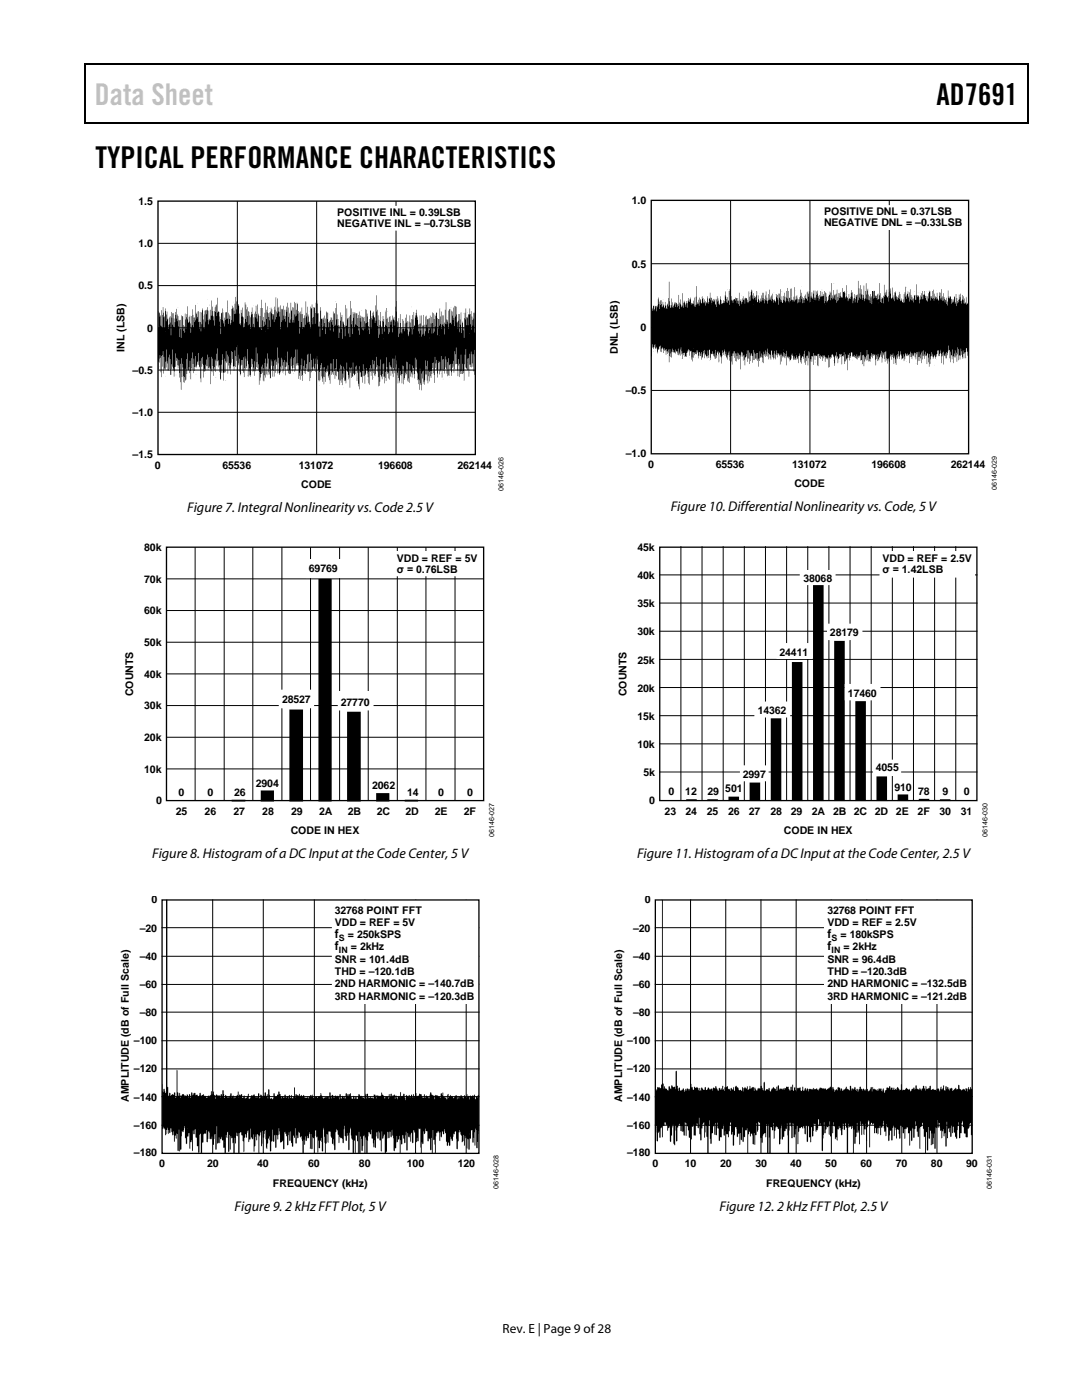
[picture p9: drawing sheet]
<svg xmlns="http://www.w3.org/2000/svg" width="216mm" height="279mm" viewBox="0 0 216 279" stroke-linecap="round" stroke-linejoin="round" font-family="sans-serif">
<defs><g id="words">
<text font-size="6" fill="#c1c1c1" x="18.9" y="21">Data Sheet</text>
<g font-size="6">
<text x="186.9" y="21">AD7691</text>
<text x="19" y="33.6">TYPICAL PERFORMANCE CHARACTERISTICS</text>
</g>
<g font-size="2.8">
<text x="37.4" y="102.2">Figure 7. Integral Nonlinearity vs. Code 2.5 V</text>
<text x="133.8" y="102.1">Figure 10. Differential Nonlinearity vs. Code, 5 V</text>
<text x="30.4" y="171.3">Figure 8. Histogram of a DC Input at the Code Center, 5 V</text>
<text x="127.1" y="171.3">Figure 11. Histogram of a DC Input at the Code Center, 2.5 V</text>
<text x="46.8" y="241.6">Figure 9. 2 kHz FFT Plot, 5 V</text>
<text x="143.6" y="241.6">Figure 12. 2 kHz FFT Plot, 2.5 V</text>
</g>
<text font-size="2.6" x="100.3" y="266">Rev. E | Page 9 of 28</text>
<g font-size="2.5">
<text x="66.8" y="187.2">f</text>
<text x="66.8" y="189.7">f</text>
<text x="165.1" y="187.2">f</text>
<text x="165.1" y="189.7">f</text>
</g>
<g font-size="2.1">
<text x="27.6" y="40.9">1.5</text>
<text x="126.1" y="40.8">1.0</text>
<text x="67.3" y="43.2">POSITIVE INL = 0.39LSB</text>
<text x="67.3" y="45.3">NEGATIVE INL = –0.73LSB</text>
<text x="164.4" y="43">POSITIVE DNL = 0.37LSB</text>
<text x="164.4" y="45.1">NEGATIVE DNL = –0.33LSB</text>
<text x="27.6" y="49.3">1.0</text>
<text x="126.1" y="53.4">0.5</text>
<text x="27.6" y="57.8">0.5</text>
<text x="24.8" y="70.2" transform="rotate(-90 24.8 70.2)">INL (LSB)</text>
<text x="29.4" y="66.2">0</text>
<text x="123.3" y="70.6" transform="rotate(-90 123.3 70.6)">DNL (LSB)</text>
<text x="127.8" y="66">0</text>
<text x="26.5" y="74.6">–0.5</text>
<text x="26.5" y="83">–1.0</text>
<text x="124.9" y="78.7">–0.5</text>
<text x="26.5" y="91.4">–1.5</text>
<text x="30.9" y="93.6">0</text>
<text x="44.4" y="93.6">65536</text>
<text x="59.6" y="93.6">131072</text>
<text x="75.5" y="93.6">196608</text>
<text x="91.3" y="93.6">262144</text>
<text x="124.9" y="91.2">–1.0</text>
<text x="129.3" y="93.4">0</text>
<text x="142.8" y="93.4">65536</text>
<text x="158" y="93.4">131072</text>
<text x="173.9" y="93.4">196608</text>
<text x="189.7" y="93.4">262144</text>
<text x="60.1" y="97.4">CODE</text>
<text x="158.5" y="97.3">CODE</text>
<text x="28.8" y="109.9">80k</text>
<text x="79.2" y="112.3">VDD = REF = 5V</text>
<text x="127.2" y="109.9">45k</text>
<text x="176.1" y="112.3">VDD = REF = 2.5V</text>
<text x="28.8" y="116.3">70k</text>
<text x="61.6" y="114.1">69769</text>
<text x="79.2" y="114.4">σ = 0.76LSB</text>
<text x="127.2" y="115.6">40k</text>
<text x="160.3" y="116.1">38068</text>
<text x="176.1" y="114.4">σ = 1.42LSB</text>
<text x="28.8" y="122.6">60k</text>
<text x="127.2" y="121.2">35k</text>
<text x="28.8" y="128.9">50k</text>
<text x="127.2" y="126.8">30k</text>
<text x="155.5" y="130.9">24411</text>
<text x="165.6" y="127">28179</text>
<text x="28.8" y="135.2">40k</text>
<text x="127.2" y="132.4">25k</text>
<text x="26.6" y="138.9" transform="rotate(-90 26.6 138.9)">COUNTS</text>
<text x="28.8" y="141.6">30k</text>
<text x="56.3" y="140.3">28527</text>
<text x="68" y="140.8">27770</text>
<text x="125" y="138.9" transform="rotate(-90 125 138.9)">COUNTS</text>
<text x="127.2" y="138">20k</text>
<text x="127.2" y="143.7">15k</text>
<text x="151.2" y="142.5">14362</text>
<text x="169.2" y="139">17460</text>
<text x="28.8" y="147.9">20k</text>
<text x="127.2" y="149.3">10k</text>
<text x="28.8" y="154.2">10k</text>
<text x="128.4" y="154.9">5k</text>
<text x="148.2" y="155.3">2997</text>
<text x="174.8" y="153.9">4055</text>
<text x="31.1" y="160.4">0</text>
<text x="35.6" y="158.8">0</text>
<text x="41.4" y="158.8">0</text>
<text x="46.7" y="158.8">26</text>
<text x="51.1" y="157">2904</text>
<text x="74.3" y="157.5">2062</text>
<text x="81.3" y="158.8">14</text>
<text x="87.4" y="158.8">0</text>
<text x="93.2" y="158.8">0</text>
<text x="129.6" y="160.4">0</text>
<text x="133.4" y="158.6">0</text>
<text x="136.7" y="158.6">12</text>
<text x="141.2" y="158.6">29</text>
<text x="144.7" y="158.1">501</text>
<text x="178.5" y="157.8">910</text>
<text x="183.2" y="158.6">78</text>
<text x="188.1" y="158.6">9</text>
<text x="192.3" y="158.6">0</text>
<text x="35.1" y="162.6">25</text>
<text x="40.8" y="162.6">26</text>
<text x="46.6" y="162.6">27</text>
<text x="52.3" y="162.6">28</text>
<text x="58" y="166.5">CODE IN HEX</text>
<text x="58.1" y="162.6">29</text>
<text x="63.7" y="162.6">2A</text>
<text x="69.4" y="162.6">2B</text>
<text x="75.2" y="162.6">2C</text>
<text x="80.9" y="162.6">2D</text>
<text x="86.7" y="162.6">2E</text>
<text x="92.6" y="162.6">2F</text>
<text x="132.6" y="162.6">23</text>
<text x="136.8" y="162.6">24</text>
<text x="141.1" y="162.6">25</text>
<text x="145.3" y="162.6">26</text>
<text x="149.4" y="162.6">27</text>
<text x="153.7" y="162.6">28</text>
<text x="156.4" y="166.5">CODE IN HEX</text>
<text x="157.8" y="162.6">29</text>
<text x="162" y="162.6">2A</text>
<text x="166.3" y="162.6">2B 2C</text>
<text x="174.5" y="162.6">2D</text>
<text x="178.8" y="162.6">2E</text>
<text x="183.1" y="162.6">2F</text>
<text x="187.4" y="162.6">30</text>
<text x="191.7" y="162.6">31</text>
<text x="27.9" y="185.9">–20</text>
<text x="30.3" y="180.3">0</text>
<text x="66.8" y="182.3">32768 POINT FFT</text>
<text x="66.8" y="184.8">VDD = REF = 5V</text>
<text x="126.3" y="185.9">–20</text>
<text x="128.7" y="180.3">0</text>
<text x="165.1" y="182.3">32768 POINT FFT</text>
<text x="165.1" y="184.8">VDD = REF = 2.5V</text>
<text x="27.9" y="191.5">–40</text>
<text x="69.4" y="187.2">= 250kSPS</text>
<text x="70" y="189.7">= 2kHz</text>
<text x="126.3" y="191.5">–40</text>
<text x="167.7" y="187.2">= 180kSPS</text>
<text x="168.3" y="189.7">= 2kHz</text>
<text x="27.9" y="197.2">–60</text>
<text x="66.8" y="192.1">SNR = 101.4dB</text>
<text x="66.8" y="194.6">THD = –120.1dB</text>
<text x="66.8" y="197.1">2ND HARMONIC = –140.7dB</text>
<text x="126.3" y="197.2">–60</text>
<text x="165.1" y="192.1">SNR = 96.4dB</text>
<text x="165.1" y="194.6">THD = –120.3dB</text>
<text x="165.1" y="197.1">2ND HARMONIC = –132.5dB</text>
<text x="27.9" y="202.8">–80</text>
<text x="66.8" y="199.5">3RD HARMONIC = –120.3dB</text>
<text x="126.3" y="202.8">–80</text>
<text x="165.1" y="199.5">3RD HARMONIC = –121.2dB</text>
<text x="26.7" y="208.4">–100</text>
<text x="125.2" y="208.4">–100</text>
<text x="26.7" y="214">–120</text>
<text x="125.2" y="214">–120</text>
<text x="25.7" y="219.9" transform="rotate(-90 25.7 219.9)">AMPLITUDE (dB of Full Scale)</text>
<text x="26.7" y="219.6">–140</text>
<text x="124.1" y="219.9" transform="rotate(-90 124.1 219.9)">AMPLITUDE (dB of Full Scale)</text>
<text x="125.2" y="219.6">–140</text>
<text x="26.7" y="225.3">–160</text>
<text x="125.2" y="225.3">–160</text>
<text x="26.7" y="230.8">–180</text>
<text x="31.8" y="233">0</text>
<text x="41.3" y="233">20</text>
<text x="51.3" y="233">40</text>
<text x="61.5" y="233">60</text>
<text x="71.6" y="233">80</text>
<text x="81.2" y="233">100</text>
<text x="91.3" y="233">120</text>
<text x="125.2" y="230.8">–180</text>
<text x="130.2" y="233">0</text>
<text x="136.7" y="233">10</text>
<text x="143.7" y="233">20</text>
<text x="150.7" y="233">30</text>
<text x="157.6" y="233">40</text>
<text x="164.7" y="233">50</text>
<text x="171.7" y="233">60</text>
<text x="178.7" y="233">70</text>
<text x="185.8" y="233">80</text>
<text x="192.8" y="233">90</text>
<text x="54.5" y="236.8">FREQUENCY (kHz)</text>
<text x="152.9" y="236.8">FREQUENCY (kHz)</text>
</g>
<g font-size="1.8">
<text x="67.6" y="187.8">S</text>
<text x="67.6" y="190.2">IN</text>
<text x="165.9" y="187.8">S</text>
<text x="165.9" y="190.2">IN</text>
</g>
<g font-size="1.4">
<text x="100.5" y="97.9" transform="rotate(-90 100.5 97.9)">06146-026</text>
<text x="198.9" y="97.8" transform="rotate(-90 198.9 97.8)">06146-029</text>
<text x="98.6" y="167" transform="rotate(-90 98.6 167)">06146-027</text>
<text x="197.1" y="167" transform="rotate(-90 197.1 167)">06146-030</text>
<text x="99.5" y="237.3" transform="rotate(-90 99.5 237.3)">06146-028</text>
<text x="197.9" y="237.3" transform="rotate(-90 197.9 237.3)">06146-031</text>
</g>
</g></defs>
<path d="M16.9 12.7h.2v1h-.2zM16.9 12.7h.2v.3h-.2zM82.5 12.7h.3v.3h-.3zM205.1 12.7h.2v1h-.2zM205.1 12.7h.2v.3h-.2zM16.9 24.4h.2v.3h-.2zM82.3 24.4h.2v.3h-.2zM205.1 24.4h.2v.3h-.2z" fill="#000"/>
<path d="M17 13.7v10.7M17.1 12.8h65.4M82.8 12.8h122.3M205.2 13.7v10.7M17.1 24.5h188" fill="none" stroke="#000" stroke-width=".25"/>
<path d="M31.5 40.1h63.3v50.6h-63.3z" fill="none" stroke="#000" stroke-width=".26"/>
<path d="M31.5 48.6h63.3M31.5 57h63.3M47.4 40.1v50.6M63.2 40.1v50.6M79 40.1v50.6M31.5 73.9h63.3M31.5 65.4h63.3M31.5 82.3h63.3" fill="none" stroke="#000" stroke-width=".2"/>
<path d="M66.8 41.2h27.4v4.7h-27.4z" fill="#fff"/>
<path d="M66.8 41.2h27.4v4.7h-27.4z" fill="none" stroke="#fff" stroke-width=".2"/>
<path d="M31.5 61.7l.1 3.6 .2-2.9 .1 2.8v-2.1l.1-.2 .1 2.1 .1 .2 .1-3.3 .1 3.5v-2.5l.2-1.6 .1 3.9v-1.9l.1-.2 .1 2.3v-3.3l.2-.5v4.6l.2-4 .2 1.6v-3.9l.1 5.7 .2-2.3 .1 2.5 .1-2.7 .2 3.8v-4.6l.1 2.5 .1-2.3h.2v2.7l.1-1.9 .1 2 .2-3 .1 3.2v-3.9l.1 2 .2 .5 .1-2.8 .1 3.9 .1-1.4 .2 3.5 .1-3.5 .1 3.6 .1-4.4 .1 2.7 .2-2.6 .1 2.9 .1-2.4 .1 2.8 .1-3.8 .2 1.2v2.5l.2-3.6 .1 1.1v-2.7l.1 3.2 .2 .2 .1-1.3 .1 2.4v-2.6l.2 3.4 .1-3.3 .2 1.8v-3.2l.2 1.2v2.4l.1-2 .2 1v-3.4l.2 3.8v-2.3l.2 .3 .1 .9 .1-3v3.7l.2-2.2 .1 3.5 .2-3.3 .1 3.8v-3.7h.2v2.3l.1-3.1 .2 3.8 .2-2.6v2.7v-3.5l.2-.1v2.5l.1-2.6 .2 .9 .2-3 .1 5v-2.7l.1 1.9 .2-.2v-2.9l.2 3 .2-3.8v3.3l.1-2.1 .2 2.7 .1-2.9 .2 4v-3.7l.1 1v1.5v-2.9l.2-.1 .1 2.3 .2-3.6v2.8l.1-.2 .2 .2v2.7v-1.9l.2 .6 .1 3v-4.2l.2-.1v2.8l.1-3.6 .1 .8v2.1l.2-2.5v3.2l.2-2.8 .2 2.3v-2.4a.57 .57 0 0 1 .1 .8l.1 .6 .1-3.7 .1 4.6 .1-2.2 .3 1.3v-1.7l.1 2.8 .2-3.8v2.8l.2-2.8 .2 3.2 .1-4v1.8l.1 .7v-2.1l.2 2 .1-3.4 .1 2.5 .2 .9v-3.3v1.6l.2-.2 .1 .3v3.6l.1 .1 .1-2.1v1.9l.2 .4v-3.1l.1 .6v1.4l.2-2.4 .1 4 .1-2.1 .2 1.9 .1-4.9 .1 4 .1-3.5 .1 3.5 .3-3v3.6l.1-2.8 .1 2.6 .1-2.1 .1 .4v2.6l.2-3.3 .2 .5v2.6v-4l.2 3.8 .1-4.2v2.3l.2 2.1v-2.8l.2 .7v-2.2l.1-.1v1.7l.2 .9 .1-2.8v3.4l.1-1.6 .2 .4v2.3l.1 .1v-2.2l.1-.1 .1 2.4v-4l.2-1.7v6.1l.2-4.4 .1 3.7v-2l.2 1.9 .2-2.7 .1 3.8v-5.8l.2 3.3 .2-2.6 .1 4.6v-3.2l.3 1.4v-2.4l.1 3.7 .1-3.8 .2 1.9 .1-1.6 .1 2.1 .2-2.3v1.5l.1 1.3 .1-3.1 .2 2.6 .1-4.5 .1 4 .1-3.8 .1 3v-1.1l.2 .8 .1-1v2l.1-1.1 .1 .2v3.4l.1-4.8 .2 .7v2.7v-2.7v.2l.2-.2 .1 2.3v-2.9l.1 2.8v-.8l.2 .7 .1-1.9 .1 2.4v-4.3v1.9l.2-.6v1.1l.2-1.9v5l.1-4 .1 3 .2-2.1v2.2l.2-.7v-3.4l.2 3v-1.6l.2-.5v3.1l.1-.6 .1-2.4 .1 3v-4.2l.3 3.6v-3.3l.2 2.5v-2.6l.2 .3v2.5l.2-1.1 .1 4.5 .1-4.2 .1 3v-3.2l.2 .5 .1 1.8v-3.1l.2 1.3v2.9l.1-2.1 .1 .2-.1 1a.51 .51 0 0 0 .2 .7l.1-2.5 .2 1.9v-4.6l.2 3 .1-2v3.2l.2-1.6 .1 1.5 .2-.1v-2.1v2.6l.2 .8v-4.3l.1 .4v2.6v-2.7l.2-.7 .1 3.9 .1-3.4 .1 2 .1-2 .1 .2 .1 3.1 .1-4.2 .2 2.1 .1-2.6 .1 3v-.4h.1v2.7h.2l.1-1v3l.1-5.9 .2 .7 .1 2.7v-1.1h.1v2.3l.1-2.1 .2-.4v3.6l.1-4 .2 1.5v2.2v-3.6l.2 2.3v-3.2l.2 .2 .1 3.6v-3.6l.2 2.9 .2-2.5 .1 3.2v-2.2l.2-.5 .1 1v-1.3l.2 1.8 .1-2.6 .1 4v-3.6l.1-.1 .1 2.6 .2-.3v-4.7l.1 3.7 .1-3.3 .1 4.5 .2-1.3 .1 3.7 .1-2.4 .1 1.4 .1-4 .2 4v-3.2l.2-.3v4.7l.1-3.4h.2v1v-.7v.8l.2-.4 .1 2.2v-6.2l.1 4.2 .2-.1 .1-3.4v4.5v-2a.51 .51 0 0 1 .2-.7l.1 3.2 .2-3.5v4.2l.1-7.2 .1 4.6 .2-3.1 .1 5.1 .1-4.4 .2 2.4v-2.1l.2-.2v2.8l.1-.5v-2.3l.1 2.5 .1-2.4h.2v2.6l.1-1.6 .1-.6 .1 3.1 .1-3.8v4.6l.2-3.8 .3 2.5v-3.6v3.9l.1-2.6 .2 .2v2.6l.1-2.8 .3 2.4v-4v2.9a.96 .96 0 0 0 .2-1l.1-1.7 .1 4.2 .1-2.9 .2 2.7 .1-2.1 .1 3v-4.8l.2 .2v3.4l.1-2 .2-.4 .1 .7v-1.4l.1 .6v2.5v-3.3l.4 2.3v-3.6l.2 3.1v-5.1l.2 7v-4.1l.2 1.2v4.4l.1-3.6 .2 3 .1-4.5 .1 3.2 .1-2.1 .1 3.3 .1-2.7 .2-.9 .1 4.6v-4l.2 2.5v-4l.1-.2v2.8l.2 .3v-3.6l.2 4v-3.4l.1 4.6 .2-3.5 .2 3.1v-3.2l.3 1.7v-2.2l.2 3.7v-3.3l.2 1.9v-1.3l.2-.4 .1 1.8v-3.8l.2 3 .1-4.1 .2 7 .1-3 .1 3.2 .1-3.8 .1 4.1 .1-4.9 .2 3.6 .1-2.6 .1 2.9 .2-2.9 .1 4v-3.7l.1 1.7 .2 .4 .1-3.7 .1 3.2 .1-2.8 .1 3 .2-1.7 .1 3 .1-2.9 .1 2 .1-3.3 .1 2.4 .2 .3v-4.4l.1 5.5 .1-3.8 .2 2.8v-3.4l.1 2.6 .2 .2v-1.7l.1-.8 .1 .4 .1-.6v-.6l.1 1.2v3l.1-2.8 .1 2.9 .1-1.3 .2-.2v2.6l.1-4.2 .1 3 .2-3v4.2l.2-.5v-1a.57 .57 0 0 1 .2-.8v-2.1l.1 3.8 .1 .4 .1-3.9 .2 3v-3.1l.2 2.4 .1-1.7a1.04 1.04 0 0 1 .1 1.1l.1 1.7 .1-2.9 .1 4 .1-4.6 .2 2.5 .1-2.8 .1 3.9v-4.2l.2 4.1 .1-4 .3 3.7v-3.4l.1 2.4v-2.1l.2-.7 .1 4.5 .1-4.3 .1 3 .1-1.9h.1v3.4l.2-5.5 .1 3 .2-2.4v3.4l.2-2.6 .1 3.3 .1-3.3 .2 3.7 .1-4.9 .2 2.8v-4.3l.1 4.4 .1-1.4 .3 2.3 .1-3.6 .1 3.7v-4.1l.1 2.9a.51 .51 0 0 0 .2-.7v-2.5l.1 3.4 .1-2.5 .3 2.2v-3l.2 3.7v-4.1l.2 3.1v-3a.51 .51 0 0 1 .2 .7l.2 3.8 .3-2.9v3.6l.1-3.6 .2 2.1 .1-2.4v4.1l.2-.8v-1.5l.2 .3 .1 1.5v-3.5l.1 4.9v-3.9l.1-1.1 .2 1.4v-2.2l.2 3.3 .2-2.6 .1 2.6v-2.1l.2-.1v4l.1-5.1 .2 1.1v2l.2-2.6v3.7v-2.7l.3 1.9 .1-2.6 .1 4 .1-4 .1 .3v8.5l-.1-1.4v5l-.2-.7v-3.4l-.1 2.7-.2-.9v-1.8l-.1 2.6v-3.1l-.3 3.1-.1-2.7-.1 4.6-.1-3.7-.1 2.4h-.1v-2.3l-.1 1.8-.2 .3v-4.1l-.1 3.8-.2-2.6-.1 5.2-.1-2v-3.3v3.2a.51 .51 0 0 1-.2 .7v-2l-.1 2-.1-.6-.1 .5-.1-3.7v3.8l-.1-.5v-1.5l-.2 2.7v-2.3l-.2-1.3-.1 3.4-.1-3.9v1.4h-.1l-.1-3.3-.1 3.4-.2-2.6v3.6l-.2 .7v-2.4v1.2l-.2 .2-.1-.8v2.4l-.2-.7v-4.1l-.1 3.7-.1-1.2-.1 .2v2.5l-.1-3.9-.1 3.4-.2 .2v-2.8l-.2 2.3-.1-2.9-.1 1.6v-2.2l-.2 3.5-.2-.6-.1-2.3v4l-.1-4v3.6l-.1-1.4-.1 .7v-3.6l-.2 3.1-.2-1.8-.1 3.7v-3.9l-.1 .3-.1 2.2-.1-2.5-.1 3.2-.1-3.5-.2 1.6-.1-2.2-.1 5.2-.1-4-.1 2.1-.3-2.1v2.2l-.1-.6v-1.1v2.5l-.2-.3v-1.1a1.68 1.68 0 0 0-.2 1.5l-.1 .6-.1-2.2-.1 2.6-.1-4.5-.1 4-.2-3v1.7l-.1 .2-.1-3-.1 4.8-.1-.5-.1-2.3v2.7l-.2-2.5-.2 3.8v-3.3l-.2 2.2-.1-3.2-.1 4.2v-1.9l-.2-.2-.1 1-.1-2.2-.1 .8v-3.6l-.3 2.8-.1-3.1v4.1l-.2-2h-.2v1.2l-.1-1.8-.1 2.4-.1-2.4v1.4l-.2 .9-.1-2.5-.1 3.7v-2.5l-.3 2.3v-3.9l-.2 3.7-.1-3.8-.1 2.7-.1-.4v-2.8v2.4l-.2 1.7-.2-2.7v3.6l-.1-3.8-.2 3.6-.1-3.6v2.1l-.2-.2-.1-.8-.1 2.5-.2-3-.1 3v-2.1l-.1 .9-.1-.4-.1-3-.2 1.4v-2.3l-.1 3.5-.1-.6-.1-2.3-.1 3.3-.1 .4v-3.7l-.2 3-.1-3.2v3.6l-.1-1.8-.2-.3v2.9l-.1-3.5-.3 3.2-.3-4.2v4.7l-.2-.6v-3.2l-.1 4.3-.2-4v3.8l-.1-3.6-.3 3-.1-2.4v1.7l-.2-.2v-3.1v4.5l-.2 .8-.1-3.9v4l-.2-4.2-.1 1.4-.2-1.1v-2l-.2 3.4v-3.8v4.3l-.2-.2-.1-2.9-.1 3.3-.1-3.5v4l-.2-2.3-.2 1.5-.1-2.1-.1 3.9-.1-.4v-2.9l-.1 .7-.1 2.3-.1-2.6-.1 2.1-.1-2.6-.2 .5v.7l-.1-1-.1 3-.1-3-.2 1.6-.1-2.5-.2 3.7v-3.8v2.7l-.2-.1v-1l-.2 .2v3.3l-.1-4.6-.1 3.5-.1 .5v-3.3l-.1 1.7-.1-1.1-.1 1.6v-3l-.2 1-.1-1.8v2.4l-.2 .3-.1-.3v.5l-.2-2.7v2.8h-.2l-.1-1.9v2.1l-.2-1.9v3.9l-.1-4.1-.2 2.4-.3-1.5v1.6v-3.4l-.2 1.5v2.6l-.2-.5v-.6l-.2 .6-.1-2.4v3.9v-4.3l-.3 3.7-.1-3.9-.1 3.7-.1-.3v-3.6l-.1 3.2-.1 .8v-3.2l-.1 2.3-.2-.2-.1-1.7-.1 1.8-.1-4.1-.1 3.4-.1-4.6-.1 5.1-.2-2-.2 1.2-.1-3.1v2.5l-.1 .4-.1-2.1v2.3l-.3-2.3v4.1l-.2-.7v-2.6v.3a2.25 2.25 0 0 1-.2 1.7l-.1-2.4v2l-.2-1.3-.1 .8a.96 .96 0 0 1-.2-1.1v-.1v3l-.2-3-.1 3.7-.1-3.6-.2 2.9-.1-3.8v2.7h-.1l-.1-2.2-.2 4.1v-2.8l-.2 1.9-.3-5.1-.1 .5-.2 .1v-2.2v4.8l-.1-1.6-.2 1.3v-.7l-.2 .5 .1-2.1-.1 1.7a.51 .51 0 0 1-.2 .7l-.2-2.2 .1 2.4-.2 .1v-3.7v4.8l-.2 .6v-3.7l-.1 1.9h-.2l-.1-3.6v3.6l-.1-3.4v1.8l-.1 1.1-.2-.3v1.2l-.2-.6-.1-2.1v2.6l-.2-.6v1v-1.9l-.1 3-.2-4.4v3.4l-.1-2.1-.2 2.9-.1-2.6v1.8l-.2 .6-.1-3.2-.2 .5v-3.2l-.2 3.3-.1-3.3v4.2l-.2 .3-.1-3-.1 3.4v-3.1l-.2 2.6-.1-2.9-.1 2.2-.2-1.8-.1 3-.1-2.3-.1 2.3-.1-.1-.1-1.6-.1 1-.1-3.7-.1 3-.2-2v3.7l-.1-3.1-.3 2.8v-2.3l-.2 2.1-.1-2.7-.1 1.9v-2.2l-.3 3.2-.1-2.9-.1 3.1-.1-3.4-.2 3.2-.1-5.3v3.5l-.3-1.1v2.7l-.3-2.5v3.3l-.1-3.5v2.3l-.2 1.2-.1-3.1-.1 1.8-.2-2.2v3.1a.51 .51 0 0 1-.1 .7l-.1-2.4v1.6l-.2-.4v-2.7l-.1 3.2-.1 .1-.1-4.4-.1 4.2-.2-3.1v3.7l-.2-2.9-.1 3.7-.1-2.6-.1 2.5-.2-3.2v1.8l-.2-1.4-.2 2.8-.1-3-.1 3.7v-4l-.2 1.2-.1-3.4-.3 2.7v-3.9v4.4l-.2 .4-.1-2v2.9l-.2-1v-2.8l-.1 3-.2-2.5-.1 1.6-.1-1.7v3.2l-.2 .4-.1-3.5v3.2l-.2-2.2-.1 2.5v-5.6l-.1 2.4-.2 1.4-.2-1.8v2.6l-.1-3.1-.1 4.2-.1-4-.1 3.1-.2-.4-.1-2.2-.1 2.7-.1-2.7v2.8l-.2 .3v-3.3l-.2 2.6v-1.7l-.2 .4-.1-4.1v2.4l-.2 .8-.1-2.7-.2 4-.1-3.4-.1 4.1v-3.1l-.1 2.3-.2-2.9-.2 2.7-.1-2.9-.1 4.6-.1-1.2v-2.5v2.8l-.3-2.7-.2 3.5 .1-4.6-.3 2.4-.1-2.3v5.9l-.2-4.4-.1 2.8h-.2v-3.1l-.1 4.7v-5.3l-.2 1.1v2.6l-.2-1.6v3l-.2-.2v-2.7l-.1 1.9-.1-2.9-.2 1.6v-3.9l-.2 3.4-.2-2.4-.1 4.8v-3.7l-.3 2.2v-2.6v2.3l-.2 1.4-.1-3.4-.2 3v-3.4l-.1 5.5-.2-5.5v2l-.1 .3-.2-2.2v2.1l-.1 .5v-3.1l-.2 2.3h-.1l-.1-1.4-.1 2.9v-1.8l-.1 1.3-.1-.5-.1 .6v-2.3v3.4l-.2-4.1-.3 2.1-.1-1.8v4.8l-.1-.8v-3.5l-.1 1.6v-.4l-.2 .1v-2.9l-.1 2.4-.2-.7v-1.4v1.6l-.2 1.1-.1-.3v1.6l-.1-3.7-.2 3-.1-2.4-.1 2.9-.2-4.2v3.5l-.2-2.3-.1 4.2-.2-3.7v3.3l-.1-2.1-.1 .7h-.2l-.1-3.4-.1 4.1-.1-2.9-.1 4.9-.1-3-.3 2.8v-4.2l-.1 4.1-.2-3.7-.1 2.7-.1-3.8-.1 6.3-.1-5.2-.3 2.7v-3.5l-.2 1.7v-4.3l-.1 3.7-.3-1.5v3.5l-.1-4.4v2.7l-.3 2v-2.9v1.6l-.2-.4v-3.8l-.2 4v-2.7l-.1 3.8h-.2v-3.1l-.1 2.2-.1-.2v-2.9l-.2 .5v2.6h-.1v-3.5l-.1 2.1-.1-2.8-.2 5.5-.1-3-.1 1.6-.1-.3v-2.3l-.2 3.4v-4.5l-.2 .8v2.3l-.2-2.2v4.3l-.1-1-.1-3.4-.1 2.2-.2-1.5-.1 2.1z" fill-rule="evenodd" fill="#000"/>
<g fill="none" stroke="#000" stroke-width=".2">
<path d="M33.2 115.5h63.3M38.9 109.2v50.6M44.7 109.2v50.6M50.4 109.2v50.6M56.2 109.2v50.6M62 109.2v50.6M67.8 109.2v50.6M73.5 109.2v50.6M79.3 109.2v50.6M85 109.2v50.6M90.8 109.2v50.6M33.2 121.8h63.3"/>
<path d="M33.2 128.2h63.3M33.2 134.5h63.3M33.2 140.8h63.3M33.2 147.1h63.3M33.2 153.5h63.3M46.4 159.8h2.4M80.9 159.8h2.3"/>
</g>
<path d="M63.7 115.7h2.3v44.1h-2.3zM46.4 159.8h2.4zM52.2 157.9h2.3v1.9h-2.3zM57.9 141.8h2.4v18h-2.4zM69.4 142.2h2.4v17.6h-2.4zM75.2 158.5h2.3v1.3h-2.3zM80.9 159.8h2.3z" fill="none" stroke="#000" stroke-width=".35"/>
<path d="M63.7 115.7h2.3v44.1h-2.3zM52.2 157.9h2.3v1.9h-2.3zM57.9 141.8h2.4v18h-2.4zM69.4 142.2h2.4v17.6h-2.4zM75.2 158.5h2.3v1.3h-2.3z" fill="#000"/>
<path d="M33.2 109.2h63.3v50.6h-63.3z" fill="none" stroke="#000" stroke-width=".26"/>
<path d="M61.2 111.7h6.8v3.6h-6.8z" fill="#fff"/>
<path d="M61.2 111.7h6.8v3.6h-6.8z" fill="none" stroke="#fff" stroke-width=".2"/>
<path d="M55.7 137.7h6.9v3.6h-6.9z" fill="#fff"/>
<path d="M55.7 137.7h6.9v3.6h-6.9z" fill="none" stroke="#fff" stroke-width=".2"/>
<path d="M67.5 138.1h6.9v3.6h-6.9z" fill="#fff"/>
<path d="M67.5 138.1h6.9v3.6h-6.9z" fill="none" stroke="#fff" stroke-width=".2"/>
<path d="M78.7 110.1h17.3v4.8h-17.3z" fill="#fff"/>
<path d="M78.7 110.1h17.3v4.8h-17.3z" fill="none" stroke="#fff" stroke-width=".2"/>
<g fill="none" stroke="#000" stroke-width=".2">
<path d="M42.4 179.6v50.6M52.5 179.6v50.6M62.7 179.6v50.6M72.8 179.6v50.6M82.9 179.6v50.6M93 179.6v50.6M32.3 196.5h63.3M32.3 190.8h63.3M32.3 185.1h63.3M32.3 218.9h63.3M32.3 213.3h63.3M32.3 207.7h63.3"/>
<path d="M32.3 202h63.3M32.3 224.6h63.3"/>
</g>
<path d="M66.3 179.6h29.3v20.6h-29.3z" fill="#fff"/>
<path d="M66.3 179.6h29.3v20.6h-29.3z" fill="none" stroke="#fff" stroke-width=".2"/>
<path d="M130 40h63.3v50.6h-63.3zM32.3 179.6h63.3v50.6h-63.3z" fill="none" stroke="#000" stroke-width=".26"/>
<path d="M33.1 179.6l.1-.1a1.04 1.04 0 0 1 .2 1.2v36.2l.2 .1 .1 2 .1-.9 .2 .1 .1 .5 .3-.4 .3 .2 .1-.5 .2 .1v1l.2-.2v-5.4a.51 .51 0 0 1 .2 .7v3.8a.51 .51 0 0 1 .2 .7h.2v-.6l.1 .1 .1 .9 .4-.8 .4 .2v.4l.2-.3 .3 .2v-.4a.31 .31 0 0 1 .3 .2 .31 .31 0 0 1-.1 .3l.2 .1v-.6l.2-.1 .1 .8 .2-1.1 .2 .1v.5l.2-.1v-.3l.3-.1 .1 .5 .3-.2 .2 .1v.4v-.1l.1 .1 .2-.3 .1-.5 .2 .1v.5l.1-.1v.1l.4-.4 .1 .4 .2 .1 .2-.1v.4h.3l.2-.5 .1 .3 .2-.4 .2 .1 .1-.9 .1 .7a.35 .35 0 0 0 .2-.5l.2-.1v.8h.3v.7l.1-.9 .1 .1 .1-.1 .1 .3 .1-.1 .1 .1 .2-.1v.1v-.1l.2 .4v-.6l.2-.1 .1 .5 .2-1.3 .1 .1 .2 1.5 .2-.6 .2 .1v.3l.1-.1 .1 .3 .2-.2 .2 .1 .2-.8a.63 .63 0 0 1 .2 .8l.4-.4 .1 .6 .2-.3 .1 .2v-.3l.4-.3v-.7a1.04 1.04 0 0 1 .2 1.1l.1 .1 .1-.6 .2 .1v.2l.2-.4 .1 .8h.3l.1-.5 .1 .1v.5l.3-.2 .2 .1 .2-.8 .1-.1v1.1h.3l.3-.8 .3 .2 .2-.4 .4 .8 .1-.3 .1 .2 .2-.1v-.7h.2l.1 1 .2-.8 .2 .3h.2v.3l.2-.4 .2 .1v.2v-.8l.2-.1 .2 .8v-.4h.2l.1 .8v-1.1a.51 .51 0 0 1 .2-.7l.2 1.4a.31 .31 0 0 0-.1 .3 .31 .31 0 0 0 .2 .2l.2-.2 .2 .3 .2-.4a.63 .63 0 0 1 .1-.8l.2 .7 .4-.1v-.4l.2 .1v-.6l.2-.1 .1 .5h.2v.4l.1 .1v.4l.2-.4 .2 .1v.4l.1-.3h.2v-.6l.2 .1 .1 .6 .2-.3h.2l.1 .4 .1-.7 .2 .1v.5h.2l.1-.6v.7l.2-.1 .1 .1v-.3l.2-.1v-1.7l.1-.1 .1 2 .1-.7 .2 .1v.6v-.4l.2-.1 .2 .2 .1-.5 .1 .7 .4-.4 .1 .5 .3-.5 .1 .5 .1-.1 .1 .2h.4l.1-.3 .1 .4 .4-.7 .2 .1 .1 .3 .1-.5 .3 .8 .2-.3 .1 .1 .1-.1v-.1h.2v.1l.2 .2 .1-.3 .2 .1v-.1l.3-.2v-.4h.1v.4l.3 .2v.3h.2v.2l.3-.4 .2 .1 .1-.2h.2v.1h.1v-.1l.2 .5v-.5a.57 .57 0 0 1 .2-.8l.2 1.2 .1-.7 .3 .1 .1 .5 .2-.1 .1-.4 .1 .1v.2l.2-.2 .1 .1 .2-.1 .2 .3-.1 .4 .1-.3a.57 .57 0 0 1 .2-.8l.1 .9 .2 .1 .1-.6 .2 .1v.3l.2-.4 .1 .5h.2v-1h.2l.1 .6v-.4h.3v.5l.1-.5 .2-.2 .1 .7 .2 .1v.3l.3-.1a.31 .31 0 0 1-.1-.3 .31 .31 0 0 1 .2-.2l.1 .6 .2-.1 .1-.4 .2 .1v.4h.2l.1-.9 .2-.1 .2 .4v.3v-.2l.2-.1 .1 .3 .1-.1 .4 .4 .3-1.1 .1 1 .1-.2a.57 .57 0 0 1 .1-.8l.2 1 .2-.2 .2 .1 .1-.3 .1 .3 .2-.1 .3 .2v-.8l.3 .1v.4l.2 .3v-.6l.5 .1v-.1l.3 .3 .3-.9v.5l.2-.1 .3 .4v.5l.2-.1v-.4h.2l.1 .2 .2-.2 .2 .5v-.9l.1-.1 .1 .7 .2-.8a.51 .51 0 0 1 .2 .7l.1 .1v-.3l.1-.1 .1 .1 .2-.3 .1 .9 .1-.6 .2-.1 .2 .8v-.4l.3-.3 .2 .3 .1-1.1 .1 .9h.5v-.5h.2l.2 1.3 .2-1.1 .2 .3h.1l.1 .4 .1-.7 .2 .1 .1 .4v-.2l.2-.4 .2 .6 .1-.6 .2-.1 .1 .7 .2-.9 .2 .1v.7l.1-.2 .1 .1 .2-.2 .1 .1v-.4l.2-.1 .1 .2h.3l.1 .7 .2-.1 .1 .1 .1-.8 .1 .8 .3-.5 .1 .5 .2-.3 .2 .4 .3-1.2 .2 .1v.3l.2 .2v-.1l.2 .2v-.1l.2 .1v.7l.2-.9 .3 .2 .2-.1 .1 .3 .2-.1 .1 .6 .1-.5a.57 .57 0 0 1 .2-.7l.2 .4v-.5h.2v.8l.1-.1v.1l.3 .2 .1-.2 .1 .5h.1v-.9l.2-.3 .1 .9 .4-.6 .2 .3 .1-.1 .4 .5v-.3l.1 .1v-.3l.2-.1 .1 .1 .1-.2 .1 .9 .1-.6h.2l.1 .5v-.4l.1-.1 .2 .1 .1-.4 .1 .1v.3l.2 .1 .1-.1 .1 .3 .2-.7 .1 .4 .1-.1 .2 .3 .1-.8 .1 .6 .2-.2 .1 .1 .1 .7v-.8l.2-.1 .2 .3v-.1l.3-.2 .2 .4v-.5l.2-.1v.9l.2 .1v-.6l.3 .2v-.4l.3-.1v7.8l-.2-.6v2.2l-.1 .1-.1 1.2-.2-.1v-3.6l-.1-.3-.1 3.5-.1-2.7-.2 2h-.3v-2.5h-.2l-.1 1.8a.96 .96 0 0 1-.2-1.1v2.5a.57 .57 0 0 1-.2 .8v-1.5a.51 .51 0 0 0-.2-.7l-.1 2-.1-2.2h-.3v-.4v1.9l-.1 .1-.1-.1v-2.1l-.1 .6a.51 .51 0 0 1-.2 .7l-.2 .2v-1.3l-.2-.3-.1-.9-.1 .5h-.2v.8a.96 .96 0 0 1-.1 1v1.5l-.2 .1-.2-3.6a.35 .35 0 0 0-.3 .5l-.1 .1-.1-.2-.2 1.5-.2-.1v-.3l-.2 .1v-.6v1.8l-.2 .1-.1-.1v-.6h-.2v.6l-.1 .1-.1-.1v-.7l-.2-.1v-1.7h-.2l-.1-.7-.1 .2a.57 .57 0 0 1-.1 .8l-.1-.6h-.2v1l-.2 .2-.2-1v1.7l-.1-.1v-.9a.57 .57 0 0 0-.2-.8v-.2h-.2v.4h-.3v4h-.2l-.1-2.6h-.1a.57 .57 0 0 1-.2-.7l-.1-1.3v4.6h-.1v-3l-.1 2.4-.2 .1-.1-2.2-.2-.2v.5h-.3v-1.9l-.4-.1v-.5v.9l-.2 .3-.2-.6v2.4l-.2 .1-.1-.3v2.1h-.2l-.1-1.1v-3.7h-.4v2.4h-.2l-.1-.6-.1 .9-.1-2-.3 .1v-.5l-.2-.1-.1 2.7a.51 .51 0 0 1-.2-.7v-1.4a.96 .96 0 0 0-.2 1v.8l-.1-1.5-.2 .6-.1-.2-.1 .2-.2-.9v3.5l-.1 .1-.2-3.9-.1 2.3h-.3l-.1-1.6-.1 .1-.1-.1-.1 1.9a.63 .63 0 0 1-.2-.9l-.1 2.6h-.1v-3.4l-.1 .7h-.3l-.1 .6-.2-1.3v2.4l-.2 .1-.1-.2v.7h-.2l-.1-2.5-.1-.5-.1-.1v-1.2l-.1 .1-.1 1.5-.2-.2v-.9l-.2-.1v1.3h-.2v-1.1l-.2-.1-.1 3.9v.1l-.2-.1v.3h-.2v-3.7h-.2l-.1 .8-.2 .1-.1-1.5v4a1.04 1.04 0 0 1-.2-1.1v-1.2l-.1 .1a1.04 1.04 0 0 1-.2-1.1v-.4l-.2-.3v1.4l-.1 .1-.1-1.3h-.2l-.1 3-.2 .1v-1.6l-.2 1.5-.2-1.8h-.3v-1.8l-.1 1-.2-.1v-.3h-.3l-.2 4.1h-.2v-2.6l-.1-.5h-.2v-.5l-.2 .3-.1-.1-.1 3h-.3v-2.4l-.2-.5v3.3h-.2l-.1-4.2v4.2h-.2v-1.6a.57 .57 0 0 0-.2-.8v-1.1l-.1 .1-.1-.1v3.5h-.2v-2.5h-.2v2.5h-.2v-2.6l-.3-.3-.1-1.8-.2-.4-.1 4.6-.2-.1v-2.9l-.2 .1v-.6l-.1 .9a.51 .51 0 0 1-.2 .7v-.9l-.2-.1v-2.1l-.2 .8v2.7h-.3v-.8l-.1-.1v-2.1v2l-.2 .1-.3-.4-.1 1.4v-1.1a.57 .57 0 0 0-.2-.8 .57 .57 0 0 0-.2-.8l-.1-.3v.7l-.2 .1v3.6l-.2-.1-.1-2.1-.1 .2a.51 .51 0 0 1-.2 .7l-.1-1.3-.1 .1-.1-.6a.45 .45 0 0 0-.3-.7h-.2v2.3l-.1-.1-.1-1.7-.1 1.2a.57 .57 0 0 1-.2 .7v1.9h-.2l-.1-3.6a1.58 1.58 0 0 0-.2-1.4v-.3v4.2a.57 .57 0 0 1-.2 .8l-.2-2.7-.1 .5h-.1l-.1 1.6-.2-.1-.1-1.5v2.4h-.2v-3.2v.2a.51 .51 0 0 1-.2-.7l-.1-.8-.1 .2v1l-.2 .1v.3l-.2 .1-.1-.2-.1 2.4a.51 .51 0 0 1-.2-.7l-.1-2.4v2.9l-.2 .1v-3l-.1-.3v1.1l-.2 .1-.2-.5v-1.1v1.6l-.2 .5a.63 .63 0 0 1-.1-.9h-.1l-.1 1.7-.2-1v2.6h-.2v-1.1a2.93 2.93 0 0 0-.2-1.8v-.4l-.3 .2-.1-.9h-.1l-.1-.2v1.2h-.3l-.1-.5v1.6h-.3v-3.1v1.9l-.2 .1v-.4l-.2-.1v2.2l-.1 .1-.2-.1v-.7l-.1 .1v-2.4l-.1 1a.63 .63 0 0 1-.2 .9l-.2-1.7-.1 1.8a.57 .57 0 0 1-.1 .8l-.1-1.8-.2-.1v-.5h-.2v-.3a1.04 1.04 0 0 0-.1 1.1v2.3l-.2 .1-.1-3.4v1.6l-.3 .4-.2-.1v.2l-.3-3-.3 2.4-.1-.9-.1-.1v2.5l-.2 .1-.1-2.6a.31 .31 0 0 0-.2 .2 .31 .31 0 0 0 0 .3l-.1 .9a1.04 1.04 0 0 1-.1-1.1v-1.4l-.1 1.4a.96 .96 0 0 1-.2 1l-.1 1.9-.2 .1-.1-3-.1 .4-.2 .1v.9h-.2v1.1l-.2-.3-.1-3.5-.2 .2-.2 1.4a.31 .31 0 0 1-.2-.2 .31 .31 0 0 1 0-.3v-.9l-.1 3.1-.2-.1-.1-2.8-.1 .7-.2 .2v3.3h-.1v-3.5l-.1-.3-.2 .1-.1 1.2-.2-1.2v2.3l-.2 .1-.1 1.1-.1-3.5-.1 .9-.2 .1-.1-.4v.1l-.1-.1-.1-1.8v2.2h-.3l-.1 .6v-2.4a1.39 1.39 0 0 0-.3 1.4l-.2 .1v-.7l-.2-.1v.7l-.1 .1-.1 2.8-.1-.1v-1.4a.51 .51 0 0 0-.2-.7v-1.1l-.3-.1v-.5h-.2l-.1 4.1h-.3v-4l-.1 .7-.1-.7-.2 1.4a.57 .57 0 0 1-.2 .7l-.1-1.1v3h-.2v-2l-.2 .1v-1.1h-.3v-.3l-.1 2.6-.1 .1-.1-3v2.7a.51 .51 0 0 1-.2 .7l-.1-4-.2 .1v1.1l-.1-.1-.1-.5v3.6h-.3v-2.1v1l-.2 .1-.1-1.6h-.2v-.7l-.1 .5h-.3l-.1 .9-.1-.2v-1v.4a.57 .57 0 0 1-.2 .8h-.2v-3.5l-.2 4.8-.1-.1v-3.1l-.2 .1-.1 1.4a.51 .51 0 0 1-.2 .7l-.1-1.7h-.1l-.1 .6-.4-.1-.1-1.5h-.1l-.1 1.5a.51 .51 0 0 1-.2 .7l-.2-2.5v.8l-.2-.2-.2 .3h-.1v1.6h-.3v2.1h-.2v-3.9l-.1 .1a.51 .51 0 0 0-.2 .7v3l-.2 .1-.1-4.7v3.3l-.1 .1-.1-1.8h-.3v-1.6l-.2 .2a.57 .57 0 0 1-.1 .8l-.2-.8v4.1h-.2v-2.2l-.2 .5-.1-.1v1.4l-.2-.1v-3.1h-.2v.7h-.2l-.1-1.7v3.2a.51 .51 0 0 1-.2-.7 .31 .31 0 0 0-.2-.5v-1.9l-.2-.5-.1 1.2-.1 .1-.2-.3-.1 3.7h-.3v.4l-.1-4.4-.1 3.5a.63 .63 0 0 1-.2 .8l-.1-3.4-.2-.1v1.1l-.1-.1v-.6l-.2 .1-.1 1.2-.1-2.1-.2 .8-.1-.1v-.5l-.2-.1v-.7h-.2l-.1 .9h-.2v-.6v.8a.96 .96 0 0 1-.2-1l-.1-.2v.3a.63 .63 0 0 0-.2 .8l-.1 .4-.1-1.2-.3-.2-.1-.5v.6h-.3v-8.9l.1 .9a.51 .51 0 0 0 .2 .7v.5v-1.1h.3l.1 .8 .2-.4z" fill-rule="evenodd" fill="#000"/>
<path d="M145.8 40v50.6M161.6 40v50.6M177.4 40v50.6" fill="none" stroke="#000" stroke-width=".2"/>
<path d="M163.9 41h28.8v4.8h-28.8z" fill="#fff"/>
<path d="M163.9 41h28.8v4.8h-28.8z" fill="none" stroke="#fff" stroke-width=".2"/>
<g fill="none" stroke="#000" stroke-width=".2">
<path d="M130 52.6h63.3M130 77.9h63.3M130 65.3h63.3M131.6 114.7h63.3M135.9 109.1v50.6M140.1 109.1v50.6M144.3 109.1v50.6M148.5 109.1v50.6M152.7 109.1v50.6M157 109.1v50.6M161.2 109.1v50.6M165.4 109.1v50.6"/>
<path d="M169.6 109.1v50.6M173.8 109.1v50.6M178.1 109.1v50.6M182.3 109.1v50.6M186.5 109.1v50.6M190.7 109.1v50.6M131.6 137.2h63.3M131.6 131.6h63.3M131.6 126h63.3M131.6 120.4h63.3M131.6 154.1h63.3M131.6 148.5h63.3"/>
<path d="M131.6 142.8h63.3"/>
</g>
<path d="M133.5 56.2v4l.1-.1 .1 1.3h.2v-.3v-1.5l.2 1.7 .1-1 .1 1.1v-1.2v.9l.4-.8v.3l.1-.2v.8l.1-.8 .2 .4v.5l.2-.7 .1 .5v-2.2l.1 2.8v-1.3l.3 .2v-.9v1.1l.1-.5v.8l.2 .2v-2.8l.2 2.9 .2-1.4 .3 .8v.4l.3-1.1 .1 1.3 .1-1.9 .1 .7 .1-.2 .1 .3v-.6h.2v-.3l.1 1.4 .1-.4 .2 .3 .2-.7v1l.2-1.6v1.7l.1-.7 .1 .8 .2-4.1v3.7l.2-.5 .2 .3 .1-.8v1.2h.1l-.1-1.6 .1 1 .2-.7 .1 .8 .1-1.1 .1 1.1v-1.4l.1 .6 .1-.2 .1 1 .1-.8 .1 .7 .2-.3v.9l.1-.7 .2 .2v-1.4l.4 1.5 .1-2.2 .1 1.5 .1-.5a.51 .51 0 0 1 .2 .7v.8l.3-1.2 .1 .8v-.3h.1l.2-.5v1l.1-.5v.6l.2-1.1v1.6l.1-2.2v1.6l.2-1.1 .1 1.1 .2-.1v-.2v.5l.2-1.8 .1 1.5 .2 .1v-.2h.2v-.6l.1 .5h.2v-1.4l.2 1v-1.8l.2 2.2h.2v-2.7l.1 2.4 .1-.2 .1-1.8v2.8l.1-3.2 .2 2.8 .2-1.4 .2 1.3 .2-.6v1v-1.1h.3v-.3v.6l.1-.4 .2-.1v1l.3-1 .1 1.2 .1-2.3v2.7l.1-1.1 .2 .1v-.4l.2 .7v-1.5v1.8l.1-1.1 .1 .7v-1.2l.2 .8 .2-.3v1l.1-1 .2-.2a.57 .57 0 0 1 .1 .8l.1 .1 .1-.5 .1 .7 .1-2.3 .1 1.9 .1-1.6 .1 1.5 .2-2.2 .1 2.3v-2.1l.2 1.6a.63 .63 0 0 1 .2 .8v.4v-2.3v1l.2-.5v.4l.2-.2 .1 .7 .1-1.8 .1 2.2v-1.9v2l.2-1.4 .2 1.4 .1-1.8v1.4l.2 .2 .1-.6v.6v-1.2l.2 .9v-1.5l.1 1.1 .2-1.1v1.6l.2-.3v.8v-1.5l.2 .9 .1-1.7v1.8l.2-.6 .1 1.2-.1-.6 .2 .1v-.2v-1.2l.2 1.1v-2l.1 1.8 .2 .2v-.6l.2-.2v1.1l.2-1.5 .1 1.8 .1-2.1v1.6l.2-.2v.4h.2v-1.3v1.6v-1.7l.2 .8 .2-.6 .1 1.9 .1-2.2 .1 1.4v-1.4l.2 1.1v-2l.1 2.6 .2-.4v-1.8l.1 2.3h.1v-1.4l.2 1.3 .1-.3v-1.6l.2 .8v1.2l.1-1.2 .1 .9 .1-2.6 .2 2.6 .2-2v2.3l.2-.9v1l.1-2.9v2.5l.2-.3v-2.3l.1 1.7a.51 .51 0 0 0 .2 .7l.1 .3 .1-1 .1 1 .1-2.9v2.6l.2-.2v-1.8l.1 1.8 .1-.7 .1 .6v-.3v1.2l.2-.1v-.7h.2v-.4l.2 1.1v-2.6l.2 1.9 .1-2.6 .1 3.4 .2-1 .2 .9 .1-1.4 .1 .5v-.7l.1 .8 .2 .1v-1.4l.2 1.7v-1.8l.1 .4v.6l.2-1v2.2l.1-1 .2 .9v-1.3l.2 .4v-1.1l.1 1.4 .1-.3v-1.4l.2 .6v1.6l.2-.8v-1.4l.1 1.4 .1-.3v.8v-1.7l.2 .7 .2-.9v1.4l.2-.4 .1 1v-1.1l.1 .8v-1.6l.1 1.1 .1-.2 .2 .2v-1.4l.1 1.3h.2v-.4l.1 1 .1-1.6v2.4l.2-.4 .1-1.8v2.5v-2.3l.2 .7v1.2l.1-.4 .1 .3v-1.2l.2 .7v-1l.2 .1v.5v-1.2l.1 1.7v-1.5l.2 1.1v-3l.1 3.2 .1-.7 .2 .4 .1-2.8v3.1v-.7l.3-.2 .1 1 .1-1.2v1.8l.1-2.6 .1 2.3 .1-.9 .1 .7v-1.4h.2l.1 1v-1.2v.7l.2-.7v1.1l.1-.2 .1 .2v-1.9l.1 1.9 .1-1.1h.2v1.4v-1.4l.2-.2v1.2l.2 .3v-2.7l.1 2.2 .2 .4 .1-1.4v2l.2-.4v-1v.9h.2v-2.5l.1 2.6 .2-1.8 .2 1.4v-1v2.2l.1-.9 .2 .4v-1.3l.2 1.7 .2-1.4v-.1l.1 .3v-.3l.2-.1 .1 1.6v-4.3l.1 3.8 .1-2.4 .1 1.9 .1-.8v.8l.1-2.5v2.8l.1-2 .1 .4a.57 .57 0 0 0 .2 .8l.1 .9 .1-.9 .1-1.9v3.1l.1-.4a.57 .57 0 0 0 .2-.8l.2-2.4 .1 3.2v-1.7l.2-.4v2.4l.1-1.2v1l.2 .1 .1-.8 .1 1.3v-1.7v.7l.2-.3 .1 1.6 .1-2.6a.96 .96 0 0 1 .2 1l.1 .5 .1-1.6v1.5l.3-.5 .2 .8 .1-1 .1-.2v1.8a.57 .57 0 0 1 .2-.7v-3.2l.1 2.5 .2-.5v1.8l.2-.6v.7l.1-1.1v1v-.7l.2-.1v1l.3-3.7v2.4l.1-.7 .1 .4v-.6l.2 .8 .1-1.3v1.5l.2 .1 .1-1.6v2.4l.1-1.9 .1 1.2v-1.5l.1 1.3 .1-1.8 .1 2.1 .3-.2v-2l.1 2.3 .1-.7 .1 .3 .1-1 .1 1.8v-1.7l.2-.2v1.1l.1-.3v.7l.2-.4 .1 .5 .3-1.5v1.4l.1-1v1.4l.2-.2v-.3l.2 .4v-1v1.3l.2 .1 .1-.7v.7v-1.7l.2 1.7v-2.1l.2 .9v-2l.1 2.5 .1-2.4v1.7l.1-.4 .1 .1 .1-.5v1.2l.2-.3 .1-.8v1.9l.1-2.5 .1 2 .1-.8v1l.2-.7v.8l.1-.4h.2l.1 .8 .1-2.3v.9l.1-.1v.9h.2l.1-3.1v1.6a.51 .51 0 0 0 .2 .7l.1 .3v-.9l.3 2.1 .1-2.1v1.3l.2-1.2 .2 1.2v-1.6l.1 1.6 .1-.9 .2 .1v-.8l.3 1.4 .1-1.3v1.7l.3 .3 .1-1.7 .2 1.1v-1.6v.3l.2-.2 .1 1.9v-.9h.2l.1 .4v-1.4l.1 1.6 .1-.2 .1-1.7v2.2l.1-1.4 .1 1.1 .2-.6 .2 .6v-1.7v1.3l.1-.9v1.2a.57 .57 0 0 1 .2 .8v.1v-.5l.2-.1 .1-1.6a1.04 1.04 0 0 1 .1 1.2v.2l.1-.1 .1 .2 .1-2.1 .1 2.4 .3-1.6v1.5l.1-.7v.8l.1-.4 .1 .7v-.6l.2 .1 .1-.6v1.4l.2 .3 .1-3v1.5l.1-.4 .1 .5 .3-.4v1.5v-1.6l.1 .6v.9l.1-.9 .1 .7h.2l.3-1.3 .1 1.5 .2-1.9 .1 2.4v-1.6l.1 1 .2-.7 .1 .6v-1.6l.1 .9 .2-.4 .1-3.3 .1 4.6 .2-.6v-1.1l.1 1 .2-.8v1.4l.1-.9 .1 1 .1-.3 .1 .2 .1-1.4v1.7l.2-.2h.1l.2-.5v9.6l-.3 1.3-.2-1.5v1.8l-.1-1.8v2l-.2-1.7-.1 1.7-.3-1.6-.1 2.2v-2l-.2 .7v-1.2l-.2 2.2-.1-.9-.2 .1-.1-1.3v2.2l-.1-2.6-.1 2.9-.1-1.8-.3 .9v-1.4l-.1 1.4v-1.5l-.2 2.7-.2-2.7v2.3l-.2-1.2h-.1l-.1 1.4v-2.1l-.2 1.3v-1.7h-.2v-.8v2.8l-.1-1.7-.1 .8-.1-.6-.2 .1 .1 1.1h-.2v-1l-.1 .6h-.2v-.9v.6l-.1-.6v2.5l-.1-2.3-.1 .7-.2 .1v1.3l-.3-2.7-.1 1.3h-.2v-1.2l-.1 1v-1.1l-.2 .2v.6a.51 .51 0 0 0-.1 .7v.5v-.6l-.2 .4-.2-.8-.1 2.1v-1.7l-.3 .4v-1.1l-.1 .2-.1-.4v.8l-.2 .1-.2 1.5-.1-2.1v2.6l-.1-2.4-.1 .6v-.8l-.2-.1-.1 2.2v-1.7l-.1 .1-.1-.2v-.7v.9l-.2-.4-.1 1-.1-1.8-.2 1.9-.1-1.7v2.4l-.1-2.1-.1 1.1-.2-.8-.1 1.3-.2-1.8-.1 2.6-.1-2.5-.1 .4-.2-.4v2.4l-.1-2.2-.1 .8-.1-.9v.6l-.1-.5-.1 .6-.2-.6-.1 1.2-.2-.5v-.7l-.1-.3v1l-.2-.6v1.9l-.1-1.7h-.2l-.1 .3v-.6l-.1 .5a.57 .57 0 0 0-.1 .8v.4v-1.5h-.2v-.2l-.1 1.2-.2-1.1v1.4l-.1-1.3-.2 .9-.1-.1v-.9l-.1 1.2-.2-1.7-.3 1.6-.1-1.6v1.1l-.1-1-.1 1.4-.3-.7v1.9v-1.1l-.2 .8v-1.5l-.2 .3v-.5l-.1 1.9-.1-2.2-.1 1.2-.1-.9-.1 1v-1l-.2-.1-.1 .6-.1-.1v1.1l-.1-.2-.1-.9-.2 1.4v-1l-.2 .3-.2-1.8v2.1l-.1-1.9-.1 1.4-.1-1.2-.2 .4-.1-.6v1.2l-.1-.7-.1 1.6v-2.4l-.1 1.2-.2-1.3v1.3l-.2 .2v.5l-.2-.4v-.9l-.1 1.5-.1-1.3-.2 .8v-1.6l-.1 2.9-.1-2.2-.1 .1v.4v-.2h-.2v-.4l-.2 .1-.1 .8v-1l-.1 .7-.1-.7-.1 1.7-.2-.6v.4l-.2 .1-.1-2.2-.1 2-.1-2.1-.1 2.1-.1-.9-.2 1.2-.2-1-.1 1.9v-2.3a.96 .96 0 0 0-.1 1.1l-.1 .8-.1-1.8v1.8v-.8h-.2v-1.6l-.1 1.6-.1-.1v-.9l-.1 .4-.2-.3-.1 .4v-1l-.1 1.4-.1-1.1-.2 1.1v-.7l-.2 .3-.1-.6-.1 .8-.1-.6-.2 .2v.8v-1.6l-.3-.1-.2 1.5-.1-1.3v1.4l-.1-1.1h-.2v-.3l-.1 3.4v-2.5l-.3 .4v-1.3v1.6l-.2-1.4v1.4l-.1 .6v-2.4l-.1 .9-.1-.3-.3 .2v1.6l-.1-2.1v.6l-.3-.6v1.5l-.1-1.5v.8l-.1 .3-.2-.1v.9v-1.3h-.2l-.1-.9v1.2l-.1-.6-.2 .2-.1 1.9-.1-1.8v.8v-.8l-.4-.6v.8l-.1-.6-.2 .8-.1-.3v2l-.2-1.9-.1 2-.1-3.1v1.1l-.1 .3-.2-.4-.1 .6-.1-.7v1l-.2-1.3-.1 .2-.1-.1v.5l-.1-.6-.1 1.1-.1-.9-.2 .1v.5l-.1-.8-.1 .5v-.3l-.1 .3v-.8h-.2l-.1 2.5-.1-2.4-.1 .3-.2 .1v1.3v-1.5l-.2 .9v-.9l-.2 .2-.1-.6-.1 2.3v-1.7l-.1 .1v1l-.2-1.2v.7h-.2l-.1 .4v-1.9l-.2 .2-.1-.3-.1 2.8v-2.1v.3l-.2-.2v1.2l-.2-2.3v3l-.1-1.4-.1 1v-2.4l-.2 .6v1.3l-.1-.7-.3-.2v1.6l-.1-1.2-.2 .9-.1-1.8-.2 .6-.1 1.4v-1.4l-.2 .6-.2-.8-.1 .9v-1.3l-.1 1.3-.1-.7-.1 .7-.1-.2v-.3l-.1 .6v-.9h-.2l-.1-.8v1.4l-.2-.8v1l-.2 .1v.3v-1l-.1 .4-.2-.5-.1 .3v-.2l-.2 .1v-1.3l-.1 2.9v-2.3l-.3 .9v-1l-.2 .8v-1.6l-.1 1.5-.1 .1-.2-.5-.1 1.4v-1.7l-.2 .3-.1 1.9v-2l-.1 .1-.1-.3-.2 .3v-.7v1.2l-.3-1.4v1l-.1-.2-.1 1-.2-1.7-.1 1.8-.3-.6-.1-1.3-.1 1.9-.1-1-.2 .9v-1h-.2v1l-.1-1.2-.1 .7-.1-1.6-.1 1.5-.2-.4v1.3v-2.1l-.1 1.3-.1-.6-.1 .4-.1-.8v2.3l-.1-1.7-.1 1.5-.2-1.1-.1 1.1v-1.8l-.1 .9-.2-1.3v1.8l-.1 .1v-.5l-.2 1.7v-1.5l-.2 .3 .1-1.5h-.1l-.1 1.3v-1.3l-.1 1-.1-.3v.5l-.1-1.1-.2-.2v1.5h-.1v-2.1l-.2 2.6-.2-1.9h-.2v1.6l-.2-1.7-.1 2.3-.1-2.8-.1 1.6-.1-1.3-.1 2-.1-2.3-.1 1.3-.1-.5-.2 2.2-.3-3.1v2.2l-.1-1.6-.1 .8v-.8l-.1 .3-.1-.5-.2 3.5v-2.9l-.2-.1v.9l-.1-1.1-.1 1.3v-1.4l-.1 1.4-.1-.8-.1 1.2-.1-1.7-.2 .1v1.5v-2l-.1 1.3-.2-1.3v1.4v-1l-.1 .6-.2-.6-.1 2.2v-1.6v1.4l-.2-2.6-.3 2.1v-1.9l-.1 .8-.1-.5-.1 .5v-.5l-.1 1.4-.2-.6v-1l-.2 .4v1l-.1-1.8-.1 1-.1-.5-.2 .2-.1-.6-.1 2.7-.1-1.4-.1 .1-.1-.8-.1 1.4v-1.6l-.2 2-.1-2.2a.57 .57 0 0 0-.2 .8v.2v-.6l-.1 .9-.2 .2-.1-1.8v1.8l-.3-1.1v1.2v-1l-.2-.6a.51 .51 0 0 1-.2 .7v.7v-.9l-.2-.1-.1 1.4-.1-2.1v2.2v-2.2l-.1 1.6-.3-1.5-.1 1.6-.3-.8v-.6l-.1 .7-.1-1v1.7l-.3-1.5-.1 1.4-.1-1.1-.2 .1v1.4v-1.3l-.1 .6h-.2v-.8l-.1 .4v-.4l-.2 1.2v-1.6l-.1 1-.2-1v.8l-.3-.1v.7v-1l-.3 1.1v-1.9v.2a.51 .51 0 0 1-.2 .7l-.1 1.7v-.8l-.1 .5v-1.8l-.3 .1v-.3l-.2 1.7-.1-1.8-.1 .1-.1 1-.1-.7-.1 1.1-.3-.2-.1 .2v-.7h-.2v-.3l-.2 1.5-.1-1.6-.2 .6v.9v-2.3l-.1 .5v1.2l-.2-.9v.6l-.2 .2v-1.3l-.1 1.2-.2-.4v-.7v.3l-.1 .2-.2-.4-.1 .9-.1-.4-.2-.1-.1 .2v-.9v.3l-.1-.2v.7l-.2-.1v1.2l-.1-1.1-.1 .9-.2-1.5-.1 2.6v-2.5l-.1 .6-.2-.3-.1 1-.1-1.4-.1 1.1v-.9l-.1 .2-.1-.3-.1 .2v-.5l-.2 .3v.7l-.2-1.2-.1 .3v.7l-.1-.7-.2 .6-.1-1.2-.2 .2v.6l-.1-.1v.1l-.1-.2v.6l-.2 .3-.1-1.3-.1 .5-.2-.2v.6v-1.4l-.1 .2-.1 .8-.2-.4v.9l-.2-1.5-.1 2.4v-10.3a.57 .57 0 0 0 .2 .8l.1 .4v-.5a.31 .31 0 0 1-.1-.3 .31 .31 0 0 1 .3-.2v.9l.2-.2v-.7l.2 .4 .1-.3 .1 1v-1.2l.1 .4 .1-1.6 .1-.3 .1 2.3 .1-1.5 .2 .7v-1h.2l.2 1.4 .1-1.6v1.1l.2 .2v.5a.63 .63 0 0 0 .2-.9v-.4v1.4l.1-.6h.1v.5l.2 .2v-.9l.2-.2 .1 .5z" fill-rule="evenodd" fill="#000"/>
<g fill="#000">
<path d="M162.4 116.9h1.8v42.8h-1.8zM158.2 132.3h1.7v27.4h-1.7zM166.6 128.1h1.8v31.6h-1.8zM137.1 159.7h1.8zM141.3 159.7h1.8zM145.5 159.2h1.8v.5h-1.8zM149.8 156.4h1.7v3.3h-1.7zM154 143.5h1.7v16.2h-1.7zM170.8 140.1h1.8v19.6h-1.8zM175.1 155.1h1.7v4.6h-1.7zM179.3 158.7h1.7v1h-1.7zM183.5 159.6l1.8 .1z"/>
<path d="M187.7 159.7h1.8z"/>
</g>
<g fill="none" stroke="#000" stroke-width=".35">
<path d="M162.4 116.9h1.8v42.8h-1.8zM158.2 132.3h1.7v27.4h-1.7zM166.6 128.1h1.8v31.6h-1.8zM137.1 159.7h1.8zM141.3 159.7h1.8zM145.5 159.2h1.8v.5h-1.8zM149.8 156.4h1.7v3.3h-1.7zM154 143.5h1.7v16.2h-1.7zM170.8 140.1h1.8v19.6h-1.8zM175.1 155.1h1.7v4.6h-1.7zM179.3 158.7h1.7v1h-1.7zM183.5 159.6l1.8 .1z"/>
<path d="M187.7 159.7h1.8z"/>
</g>
<path d="M131.6 109.2h63.3v50.6h-63.3z" fill="none" stroke="#000" stroke-width=".26"/>
<path d="M168.6 136.6h7v3.1h-7z" fill="#fff"/>
<path d="M168.6 136.6h7v3.1h-7z" fill="none" stroke="#fff" stroke-width=".2"/>
<path d="M165.1 124.6h6.9v3h-6.9z" fill="#fff"/>
<path d="M165.1 124.6h6.9v3h-6.9z" fill="none" stroke="#fff" stroke-width=".2"/>
<path d="M175.6 110.1h18.8v5.1h-18.8z" fill="#fff"/>
<path d="M175.6 110.1h18.8v5.1h-18.8z" fill="none" stroke="#fff" stroke-width=".2"/>
<path d="M159.7 113.9h6.9v2.8h-6.9z" fill="#fff"/>
<path d="M159.7 113.9h6.9v2.8h-6.9z" fill="none" stroke="#fff" stroke-width=".2"/>
<path d="M150.6 140.1h7v3h-7z" fill="#fff"/>
<path d="M150.6 140.1h7v3h-7z" fill="none" stroke="#fff" stroke-width=".2"/>
<path d="M155 128.4h6.9v3h-6.9z" fill="#fff"/>
<path d="M155 128.4h6.9v3h-6.9z" fill="none" stroke="#fff" stroke-width=".2"/>
<path d="M147.7 152.8h5.6v3h-5.6z" fill="#fff"/>
<path d="M147.7 152.8h5.6v3h-5.6z" fill="none" stroke="#fff" stroke-width=".2"/>
<path d="M174.3 151.7h5.4v3.1h-5.4z" fill="#fff"/>
<path d="M174.3 151.7h5.4v3.1h-5.4z" fill="none" stroke="#fff" stroke-width=".2"/>
<g fill="none" stroke="#000" stroke-width=".2">
<path d="M137.8 179.6v50.6M144.8 179.6v50.6M151.8 179.6v50.6M158.9 179.6v50.6M165.9 179.6v50.6M172.9 179.6v50.6M179.9 179.6v50.6M187 179.6v50.6M130.8 196.5h63.2M130.8 190.8h63.2M130.8 185.1h63.2M130.8 218.9h63.2"/>
<path d="M130.8 213.3h63.2M130.8 207.7h63.2M130.8 202h63.2M130.8 224.6h63.2"/>
</g>
<path d="M164.6 179.6h29.4v20.6h-29.4z" fill="#fff"/>
<path d="M164.6 179.6h29.4v20.6h-29.4z" fill="none" stroke="#fff" stroke-width=".2"/>
<path d="M130.8 179.6h63.2v50.6h-63.2z" fill="none" stroke="#000" stroke-width=".26"/>
<path d="M132.1 179.6h.2v36.6l.1 .1v1l.2-.6 .1 .6h.3l.1 .3 .2-.1 .1 .2v-.3a.51 .51 0 0 1 .2-.7l.2 .7 .2-.8 .4 .4 .2-.2 .2 .6 .1-3.7 .2 .1v2.9h.1l.1 1 .2-.7 .2 .1v.4l.1 .2 .2-.3 .2 .1 .1-.3 .2 .1 .1 .6 .1-.5 .2-.1 .1 .4 .1-.5 .2 .2 .1-.1 .1 .3v-.2l.2-.1 .1-1.1a.31 .31 0 0 1 .2 .2 .31 .31 0 0 1 0 .3v.7l.1-.5 .1 .1 .1 .5 .2-.1v-.6l.2 .3h.3l.1-.2 .3 .3 .1 .5v-.6l.2 .1 .2 .5 .1-.7 .3 .5h.3l.1-.6 .2 .1v.5l.2-.1 .1-.3 .2-.1 .1 .4 .2-.2v.2l.4-.2 .1 .5 .1-.6 .1-.1 .3 .3 .1-.6 .2 .1v.4l.1 .1 .1 .4 .2-.1 .1-.5 .2 .1v.3l.1-.3 .2 .1v.2l.1-.1a.51 .51 0 0 1 .2-.7v.7h.2v.3l.1-.7h.2v.3v-.3l.3-.3 .2 .1v.6l.2-.1 .2 .4 .2-.6 .2 .3h.2v-.4l.2-.1 .1 .8 .1-.8 .2-.2 .1 .3 .1-.1 .3 .2v.3l.1 .2 .3-.2 .2 .3 .1-.8a.63 .63 0 0 1 .1 .9l.1-.6h.3l.1-.3 .2 .4 .2-.6 .2 .8 .3-.2v-.6l.1 .6 .3-.1 .1-.3 .3 .1 .1 .7 .1-.7 .4 .7 .2-.5 .1 .1 .2-.2 .3 .2v-.6h.1l.1 .4 .2 .1v.3l.2 .1 .1-1.7 .1 .1v1.7l.2-.2a.23 .23 0 0 1 .2-.2 .23 .23 0 0 1 .2 .1l.1 .1v-.3l.2-.1 .1 .6 .2 .1 .1-.5h.3l.1-.4 .3 .4a.29 .29 0 0 1 .3 .1 .29 .29 0 0 1-.1 .3l.1-.9 .2 .1v.8l.1-.3a.57 .57 0 0 1 .2-.8v.9l.2-.3 .2 .2 .2-.2 .1 .2 .2-.2 .2 .3v-.3h.3l.1-.4 .2 .1v.5v-.5h.3v.5l.2 .3 .1-.8 .2-.1 .2 .7 .1-1.1 .1 1.2 .1 .1v-.6l.2-.2 .1 .6 .2 .3 .1-.6h.2v.2l.1-.3 .2 .1a.15 .15 0 0 1 .1-.2 .15 .15 0 0 1 .2 .1l-.1 .5 .2 .1 .2-.2v-.6l.2-.1v.9l.2-.1v-.3l.3-.2 .1 .6 .2-.5 .2 .2 .1 .4 .1-.5 .6 .1 .2-.3 .1 .3 .6-.2 .3 .4 .3-.6 .2 .2 .2-.1v.2l.5-.1v.2l.2-.2 .3 .3v-.2l.2 .1 .2-.3 .1 .1 .1-.4 .4 .4 .1 .5v-.7h.2l.2 .9 .4-.5 .2 .2 .1-.7 .4 .2v.5l.1-.3 .2-.1 .2 .5h.2v-.3h.3l.2-.2v-.4l.2 .1v.5h.3l.2 .3 .1-.3a.57 .57 0 0 1 .2-.7l.2 1v-.4l.2-.1 .2 .2 .1-.4 .1-.1 .2 .8 .1-.3 .2-.1 .1 .6 .4-1.1 .2 .1v.5l.1-.1 .2 .4a.23 .23 0 0 1 .1-.3 .23 .23 0 0 1 .2 0l.3 .3v-.3h.1l.1 .3 .2-.4 .1 .5 .2-.2 .1 .1 .2-.7 .2-.1 .1 .9 .1-.9 .1 .5 .3-.1 .3 .3 .3-.2 .1 .3 .2-.5 .2 .2v.1v-.2l.2-.1 .2 .6 .3-.6 .1 .9h.2v-.5l.3-.1v-.4a.26 .26 0 0 1 .3 0 .26 .26 0 0 1 0 .3v.3v-.5l.2-.1 .1-.4a.51 .51 0 0 1 .2 .7 .2 .2 0 0 1 .1-.3 .2 .2 0 0 1 .3 .1v.3l.2-.1 .1-.4v.5l.4-.3 .2 .3v-.5l.2-.1 .4 .7 .2-.2v-.4a.51 .51 0 0 1 .1-.7v1.1l.2 .3 .1-.3 .4 .1 .3-.4 .1 .4 .1-.2 .2 .2 .2-.2 .2 .5 .3-.5 .2 .1 .1-.4 .2 .1v.3h.2l.1-.8 .1 .1 .1 .7 .2-.1 .3 .1v-.2l.1-.1 .2 .6 .2-.5 .2 .1v.4v-.3a.57 .57 0 0 1 .1-.7l.3 1 .1-1 .2 .1v.6l.2-.1 .1 .3v-.4h.3l.1-.5h.1v.8l.6-.2 .1 .2 .4-.1 .1 .3 .1-.3a.26 .26 0 0 1 .3-.1 .26 .26 0 0 1 .1 .3l.2 .2 .2-1v.6h.2l.3-.8 .1 .1v.9h.2v-.8l.2-.1 .2 1.1 .1-.9 .1 .1 .2 .7 .1-.5h.5l.1 .5 .4-.4 .1 .1 .1-.3 .1 .1v.2l.3-.1 .1 .1 .1-.9 .1 .1v.7l.2 .1h.1l.1 .3 .4-.4 .1 .1h.2l.2 .3v-.5h.2l.2 .6 .1-.9 .2 .1v.4l.3-.5v.5l.3-.1-.1 9.3-.2-.1v-2.4v.1l-.1-.1-.1 .4a.51 .51 0 0 1-.2 .7l-.1 .2-.1-.1v1.6l-.3 .1-.1-2v1.2l-.2 .1-.2-.2v-1.2l-.2 .1v-.1v-1.2l-.2 .4v2h-.3v-3v3.4a.51 .51 0 0 1-.2 .7v-3.3l-.1 .7-.2 .1-.2 2.6-.2-.1v-.4l-.1 .1v-.9l-.1 .1a.57 .57 0 0 1-.2-.7l-.1-.6-.2 1.4-.1-1.6v1.5a.57 .57 0 0 1-.2 .8l-.2-1.8v.9l-.2-.1v-.7l-.1 .1v1.8l-.2 .1-.1-3.3-.1 5a1.04 1.04 0 0 1-.2-1.2v-1.6l-.1 .1-.1 .6-.1-1.4-.1 .3-.2 .1-.1 1.4-.1-1.6v.1a.51 .51 0 0 1-.2-.7l-.1-.9h-.2v-.2v.4a.57 .57 0 0 1-.2 .8v-1.6l-.1 1a.51 .51 0 0 1-.2 .7l-.1-.2-.1 4.3-.2-.1v-3l-.2 2.2a.96 .96 0 0 1-.2-1v-1.2l-.1 2.3-.2 .1v-2.9l-.1-.1v1.6l-.2 .1-.2-2.4-.1 4.8a.57 .57 0 0 1-.2-.8v-3l-.1 4.3h-.2v-3.4h-.3v-1.5l-.1 .1v-1.2l-.2-.1v.6l-.4 .2v4.4a.96 .96 0 0 1-.1-1.1v-3l-.2 1.7a.96 .96 0 0 1-.2-1l-.2-.1v-.6a.51 .51 0 0 0-.1-.7l-.1-.7-.2 3.2h-.3v-1.7l-.2-.1v-.3v2.7l-.1 .2-.1-.2v-2l-.2 .1-.1 3-.1-2.6h-.2v-1.1h-.3l-.1 .4-.2-.1v1.3a.51 .51 0 0 1-.1 .7v-1.9l-.1 .7-.2 .1-.1-1.3-.2 .1v-.4h-.2l-.1 2.7-.2-.1-.1-1.7-.1-.1a1.04 1.04 0 0 0-.2 1.1l-.1 .8-.1-1.8-.2-.5-.1 1.7-.1 .1-.1-.2v-2v.4l-.2 .1-.1 2.5a1.04 1.04 0 0 1-.2-1.1v-.9h-.2l-.1 2-.1 .2-.2-.2v-2.6l-.2-.1-.1-.5v1.5a.63 .63 0 0 1-.2 .9v-1h-.3l-.1-.6v-1.5l-.2 1.3h-.3v.8a.57 .57 0 0 1-.2 .8v-2l-.1 .5h-.2v1.2l-.2 .1v-1.2l-.1 .9h-.2v-1l-.2 .1v.9l-.1 .1-.1-2-.3 .3v-.3l-.3-.1a3.9 3.9 0 0 0-.2 2.2l-.1 2.7-.1-5.4-.2 .3v1l-.2 .1v2.7l-.2-.1v-3.3l-.1 1.1h-.2v1.1l-.2-.1v-.5a2.21 2.21 0 0 0-.2-1.6l-.2 2.3v-2.1l-.2-.1-.1-.6-.1 4.6-.1-.1v-2.7l-.2 .5a.57 .57 0 0 1-.1-.7l-.1-1.3-.1 2.7a1.04 1.04 0 0 0-.2 1.1v.3l-.2 .1-.1-2.9v4.8h-.2v-5.6l-.2 .7-.2 .1v-.7l-.1 .2-.2-.1-.2 .3-.1-.8v5.9h-.2v-5.2l-.2 .1v-1l-.2 .2-.1 1.2-.2-.1v-1.2l-.1 .1-.2 2.3-.2-.1-.1-1.4-.1 .1-.2-.5v.7h-.3v2.2l-.2-.1v-.6l-.3 .5v-2.7h-.3v-.8l-.1 2.2-.1 .1v-1.6l-.2 .1v1.4a.51 .51 0 0 1-.2 .7l-.1-3-.1 2.7-.1-.1v-1.8l-.2 .4-.2-.3-.1 .1-.2 1.3h-.2l-.1-2.2-.2 5.1a.57 .57 0 0 1-.2 .7v-5.2l-.2 .2-.1-.5-.1 .4-.2 .1v-.6a.57 .57 0 0 0-.1-.8v1.9l-.1 .3h-.3v.4l-.2-.1v-1.5l-.2 .1-.1-.2v1.5l-.2 1.1a.96 .96 0 0 1-.2-1l-.1-.9v3l-.1 .1-.1-1.1-.1 .1a1.04 1.04 0 0 1-.2-1.1v-1.1l-.2-.2v3.2l-.1 .1-.1-.1v-3.2h-.2v-.7l-.1 2.5-.2-.1-.1-1.6-.1 .1v.5l-.3-.4h-.2l-.1 .3-.2-.1v.7l-.2 .1-.1 2.5-.1-3.8-.1 .1v.5a.96 .96 0 0 0-.2 1v.2h-.2v.5l-.2 .1-.2-2.8v2.2a.57 .57 0 0 1-.2 .8l-.1-2.4-.2-.2v-.5l-.1 .1v-.1l-.1 6.1h-.3l-.1-6-.1 1.1h-.2l-.1 .5-.2-.1v-1.3v2.4h-.3l-.1 .7-.1-.1v-2.8l-.1-.1-.1 2.9-.2 1a1.04 1.04 0 0 1-.2-1.1v-2h-.2v-.4l-.2 .1-.1-.3-.2 .3v.6l-.1 .1v1.5l-.2 .1-.1-3.2v.8a.51 .51 0 0 1-.2 .7l-.1-.6-.2-.1v5.3h-.3l-.2-5.8v5.8h-.2v-5.6l-.2-.2v2.5h-.2v-.8l-.2 .1v-.1l-.3 .6v1.3l-.2 .2-.1-1.1-.1 .1-.1-.2v-2.8l-.4-.3v1.6l-.2 .4-.1-1.7v2.3h-.3v2l-.2-.1v-2.3l-.1 2.2-.1 .1-.2-2.2h-.3v.6h-.2v-1l-.1 .1v.4l-.2 .1v3.8h-.2v-5l-.1 .3h-.1a.63 .63 0 0 0-.2 .9v.5l-.1 .1-.2-.2v1l-.1 .1-.1-.1-.1-2.8v2.5h-.3v-1.4l-.2 2.4-.1-.2v-2.1h-.2l-.1 .7-.2-.2a2.38 2.38 0 0 0-.2-1.8h-.1v1.6h-.2l-.1 2.2a1.04 1.04 0 0 1-.2-1.2v-1.6l-.1 .5h-.2v-2.7l-.3 .9v1.1l-.2 .1-.1 1.2v-.7h-.5v-1.4v.8l-.2 .3a.51 .51 0 0 1-.1 .7l-.2-2.2v.8h-.3v1.6h-.3l-.1 .8-.2-.1v-.8a2.93 2.93 0 0 0-.2-1.9v-1l-.2 2.7-.2-.1v-2.4l-.1 2.4-.2-.1v-1.9l-.2 .3v1.3l-.3 .1v2l-.2 .1-.2-1.1 .1-2.6-.2-1-.1 6.6h-.3v-3.4h-.1v-1.5a.51 .51 0 0 0-.2-.7l-.2 2.5-.2-3.2-.1 .4-.1 .1v.8h-.2l-.1 2.4-.2-.1v-1.1l-.2-.1v-3.2v2h-.3v-.8l-.1-.1-.1 .5-.2-.1v2.1l-.4-.1v-2.1l-.1 .3h-.2l-.1 2.7-.2-2.4-.1 1.3a.51 .51 0 0 1-.2 .7l-.1-1.5-.1-.2a.51 .51 0 0 0-.2-.8l-.1-.4-.1 2.6-.2-2.9-.1 2.8-.2-.1v-.8l-.1 .1-.2-.1v-1.1l-.2 1.1-.1-.1v-1.1l-.3-.3-.2 .7h-.1v2.7l-.2 .1-.1-.1v-2.1l-.2-1v4l-.3-.4v-3.7h-.2l-.1 1.4a.57 .57 0 0 1-.2 .8v1.1l-.1 .1-.1-.1v-3.1l-.2 .5-.2-.1v.5l-.2 .1v-1.2h-.2l-.1-.6h-.2v.3a.29 .29 0 0 1 0 .4 .29 .29 0 0 1-.3 0l-.1 2.4-.1-1.2a.57 .57 0 0 0-.2-.8l-.1 2h-.2v-1l-.1-.2-.2 .3-.1 1.7a.31 .31 0 0 1-.2-.2 .31 .31 0 0 1 0-.3v-2.7l-.1 .8a.57 .57 0 0 1-.1 .7v-9.9l.1 1.5 .1-.3h.1l.1-.5h.4v.3l.3-.1a.51 .51 0 0 1 .2-.7z" fill-rule="evenodd" fill="#000"/>
<use href="#words"/>
</svg>
